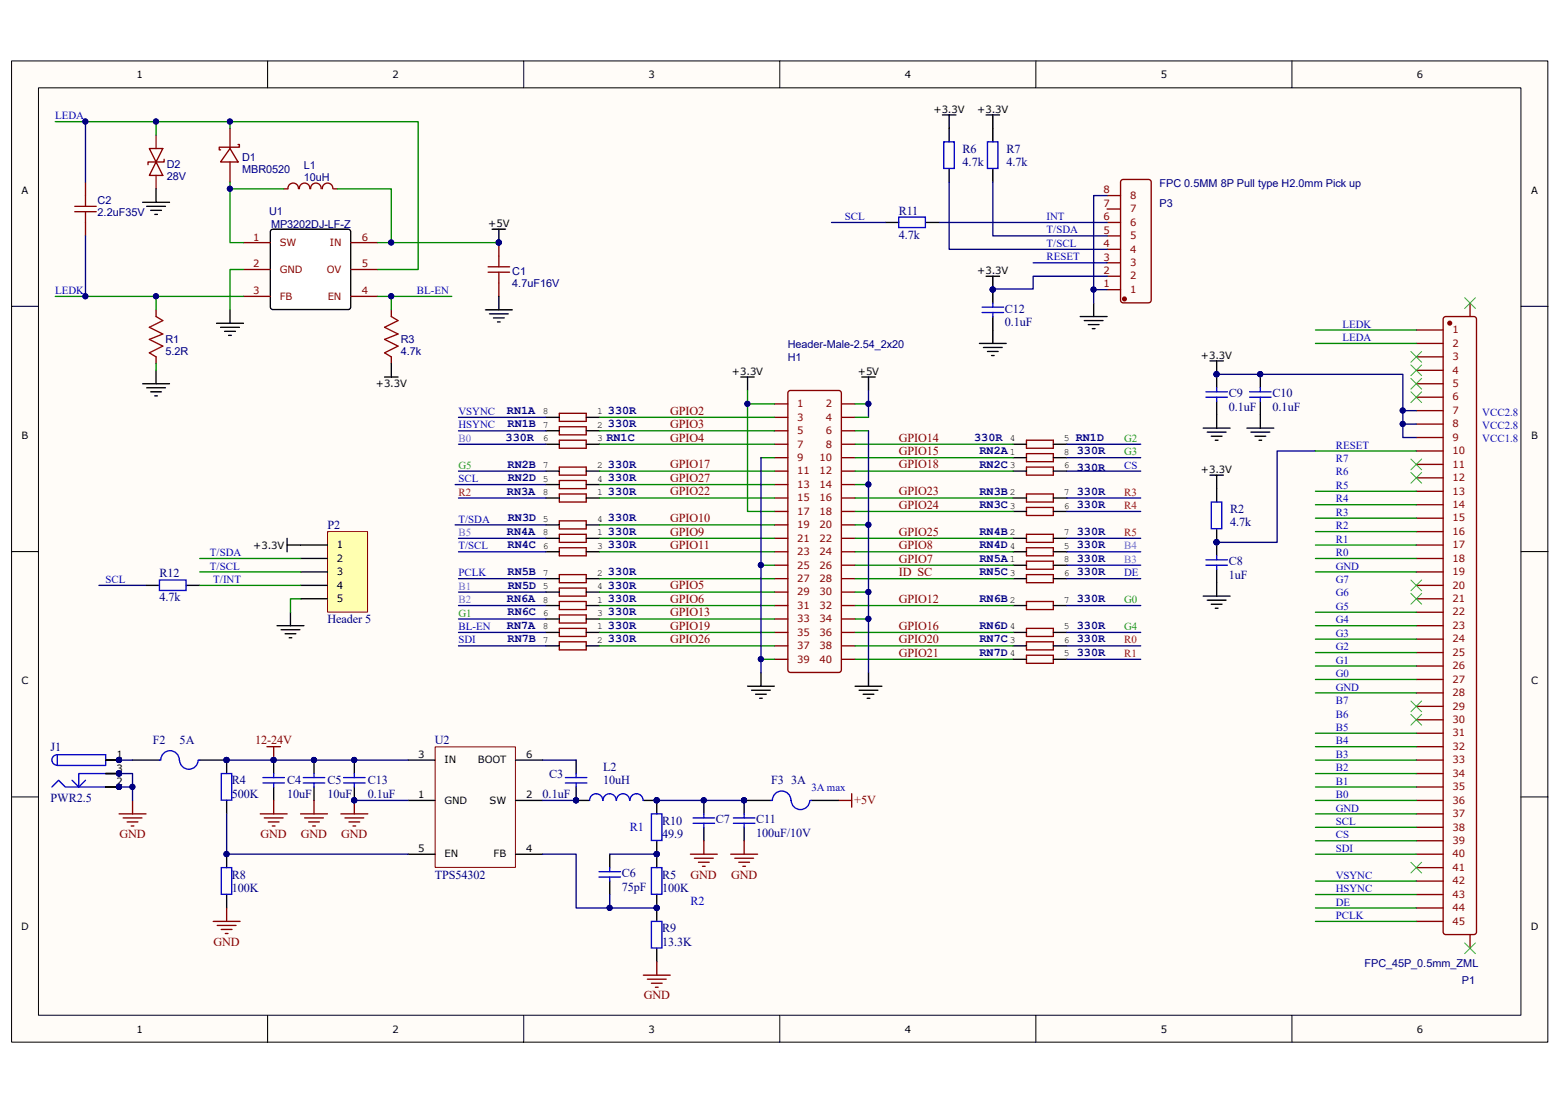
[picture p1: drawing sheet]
<svg xmlns="http://www.w3.org/2000/svg" width="297mm" height="210mm" viewBox="0 0 297 210" stroke-linecap="round" stroke-linejoin="round" font-family="sans-serif">
<defs><g id="words">
<g font-size="2.3" fill="#000080">
<text x="183.3" y="29">R6</text>
<text x="191.6" y="29">R7</text>
<text x="183.3" y="31.6">4.7k</text>
<text x="191.6" y="31.6">4.7k</text>
<text x="171.1" y="40.9">R11</text>
<text x="171.1" y="45.4">4.7k</text>
<text x="191.3" y="59.5">C12</text>
<text x="191.3" y="62.1">0.1uF</text>
<text x="233.9" y="75.6">C9</text>
<text x="242.3" y="75.6">C10</text>
<text x="233.9" y="78.2">0.1uF</text>
<text x="242.3" y="78.2">0.1uF</text>
<text x="62.4" y="100.7">P2</text>
<text x="234.2" y="97.7">R2</text>
<text x="234.2" y="100.2">4.7k</text>
<text x="233.9" y="107.6">C8</text>
<text x="30.4" y="109.9">R12</text>
<text x="233.9" y="110.2">1uF</text>
<text x="30.4" y="114.5">4.7k</text>
<text x="62.4" y="118.6">Header 5</text>
<text x="9.6" y="142.9">J1</text>
<text x="29.1" y="141.6">F2</text>
<text x="34.2" y="141.6">5A</text>
<text x="82.8" y="141.6">U2</text>
<text x="44.2" y="149.4">R4</text>
<text x="54.7" y="149.4">C4</text>
<text x="62.4" y="149.4">C5</text>
<text x="70" y="149.4">C13</text>
<text x="104.6" y="148">C3</text>
<text x="114.8" y="146.8">L2</text>
<text x="114.8" y="149.4">10uH</text>
<text x="146.8" y="149.4">F3</text>
<text x="150.6" y="149.4">3A</text>
<text x="9.6" y="152.7">PWR2.5</text>
<text x="44.2" y="151.9">500K</text>
<text x="54.7" y="151.9">10uF</text>
<text x="62.4" y="151.9">10uF</text>
<text x="70" y="151.9">0.1uF</text>
<text x="103.3" y="151.9">0.1uF</text>
<text x="126.1" y="157">R10</text>
<text x="126.1" y="159.6">49.9</text>
<text x="136.3" y="156.8">C7</text>
<text x="144" y="156.8">C11</text>
<text x="144" y="159.3">100uF/10V</text>
<text x="44.2" y="167.3">R8</text>
<text x="82.8" y="167.3">TPS54302</text>
<text x="118.4" y="167">C6</text>
<text x="126.1" y="167.3">R5</text>
<text x="44.2" y="169.8">100K</text>
<text x="118.4" y="169.5">75pF</text>
<text x="126.1" y="169.8">100K</text>
<text x="126.1" y="177.5">R9</text>
<text x="126.1" y="180">13.3K</text>
</g>
<g font-size="2.3" fill="#800000">
<text x="127.6" y="79">GPIO2</text>
<text x="127.6" y="81.5">GPIO3</text>
<text x="127.6" y="84.1">GPIO4</text>
<text x="127.6" y="89.2">GPIO17</text>
<text x="171.1" y="84.1">GPIO14</text>
<text x="171.1" y="86.7">GPIO15</text>
<text x="171.1" y="89.2">GPIO18</text>
<text x="127.6" y="94.3">GPIO22</text>
<text x="127.6" y="91.7">GPIO27</text>
<text x="171.1" y="94.3">GPIO23</text>
<text x="127.6" y="102">GPIO9</text>
<text x="127.6" y="99.4">GPIO10</text>
<text x="171.1" y="96.9">GPIO24</text>
<text x="171.1" y="102">GPIO25</text>
<text x="127.6" y="104.6">GPIO11</text>
<text x="171.1" y="107.1">GPIO7</text>
<text x="171.1" y="104.6">GPIO8</text>
<text x="127.6" y="112.2">GPIO5</text>
<text x="171.1" y="109.7">ID_SC</text>
<text x="127.6" y="114.8">GPIO6</text>
<text x="127.6" y="117.3">GPIO13</text>
<text x="127.6" y="119.9">GPIO19</text>
<text x="171.1" y="114.8">GPIO12</text>
<text x="171.1" y="119.9">GPIO16</text>
<text x="127.6" y="122.5">GPIO26</text>
<text x="171.1" y="122.5">GPIO20</text>
<text x="171.1" y="125">GPIO21</text>
<text x="48.6" y="141.6">12-24V</text>
<text x="162.6" y="153.2">+5V</text>
<text x="22.7" y="159.6">GND</text>
<text x="49.6" y="159.6">GND</text>
<text x="57.3" y="159.6">GND</text>
<text x="64.9" y="159.6">GND</text>
<text x="131.5" y="167.3">GND</text>
<text x="139.2" y="167.3">GND</text>
<text x="40.6" y="180">GND</text>
<text x="122.6" y="190.3">GND</text>
</g>
<g font-size="2.3" fill="#00f">
<text x="119.9" y="158.3">R1</text>
<text x="131.4" y="172.4">R2</text>
</g>
<g font-size="2.2" fill="#000080">
<text x="96.3" y="83.9">330R</text>
<text x="96.5" y="78.8">RN1A</text>
<text x="96.6" y="81.3">RN1B</text>
<text x="115.4" y="83.9">RN1C</text>
<text x="115.7" y="78.8">330R</text>
<text x="115.7" y="81.3">330R</text>
<text x="185.5" y="83.9">330R</text>
<text x="204.8" y="83.9">RN1D</text>
<text x="96.6" y="89">RN2B</text>
<text x="115.7" y="89">330R</text>
<text x="186.5" y="86.4">RN2A</text>
<text x="186.5" y="89">RN2C</text>
<text x="205" y="86.4">330R</text>
<text x="205" y="89.7">330R</text>
<text x="96.5" y="94.1">RN3A</text>
<text x="96.7" y="91.6">RN2D</text>
<text x="115.7" y="91.6">330R</text>
<text x="115.7" y="94.1">330R</text>
<text x="186.5" y="94.1">RN3B</text>
<text x="205" y="94.1">330R</text>
<text x="96.5" y="101.8">RN4A</text>
<text x="96.7" y="99.3">RN3D</text>
<text x="115.7" y="99.3">330R</text>
<text x="115.7" y="101.8">330R</text>
<text x="186.5" y="96.7">RN3C</text>
<text x="186.5" y="101.8">RN4B</text>
<text x="205" y="96.7">330R</text>
<text x="205" y="101.8">330R</text>
<text x="96.6" y="104.4">RN4C</text>
<text x="115.7" y="104.4">330R</text>
<text x="186.5" y="104.4">RN4D</text>
<text x="186.5" y="106.9">RN5A</text>
<text x="205" y="104.4">330R</text>
<text x="205" y="106.9">330R</text>
<text x="96.6" y="109.5">RN5B</text>
<text x="96.7" y="112.1">RN5D</text>
<text x="115.7" y="109.5">330R</text>
<text x="115.7" y="112.1">330R</text>
<text x="186.5" y="109.5">RN5C</text>
<text x="205" y="109.5">330R</text>
<text x="96.5" y="114.6">RN6A</text>
<text x="96.5" y="119.7">RN7A</text>
<text x="96.6" y="117.2">RN6C</text>
<text x="115.7" y="114.6">330R</text>
<text x="115.7" y="117.2">330R</text>
<text x="115.7" y="119.7">330R</text>
<text x="186.5" y="114.6">RN6B</text>
<text x="186.5" y="119.7">RN6D</text>
<text x="205" y="114.6">330R</text>
<text x="205" y="119.7">330R</text>
<text x="96.6" y="122.3">RN7B</text>
<text x="115.7" y="122.3">330R</text>
<text x="186.5" y="122.3">RN7C</text>
<text x="186.5" y="124.8">RN7D</text>
<text x="205" y="122.3">330R</text>
<text x="205" y="124.8">330R</text>
</g>
<g font-size="2.1" fill="#00f">
<text x="10.5" y="22.7">LEDA</text>
<text x="160.9" y="41.9">SCL</text>
<text x="199.3" y="41.9">INT</text>
<text x="199.3" y="44.4">T/SDA</text>
<text x="199.3" y="47">T/SCL</text>
<text x="199.3" y="49.6">RESET</text>
<text x="10.5" y="56">LEDK</text>
<text x="79.4" y="56">BL-EN</text>
<text x="255.6" y="62.4">LEDK</text>
<text x="255.6" y="64.9">LEDA</text>
<text x="87.3" y="79">VSYNC</text>
<text x="87.3" y="81.6">HSYNC</text>
<text x="282.2" y="79.1">VCC2.8</text>
<text x="282.2" y="81.7">VCC2.8</text>
<text x="214" y="89.2">CS</text>
<text x="254.3" y="85.4">RESET</text>
<text x="254.3" y="88">R7</text>
<text x="282.2" y="84.2">VCC1.8</text>
<text x="87.3" y="91.8">SCL</text>
<text x="254.3" y="95.6">R4</text>
<text x="254.3" y="93.1">R5</text>
<text x="254.3" y="90.5">R6</text>
<text x="87.3" y="99.5">T/SDA</text>
<text x="254.3" y="100.8">R2</text>
<text x="254.3" y="98.2">R3</text>
<text x="40" y="105.9">T/SDA</text>
<text x="87.3" y="104.6">T/SCL</text>
<text x="254.3" y="105.9">R0</text>
<text x="254.3" y="103.3">R1</text>
<text x="20.1" y="111">SCL</text>
<text x="40" y="108.5">T/SCL</text>
<text x="40.6" y="111">T/INT</text>
<text x="87.3" y="109.7">PCLK</text>
<text x="214" y="109.7">DE</text>
<text x="254.3" y="108.5">GND</text>
<text x="254.3" y="113.5">G6</text>
<text x="254.3" y="111">G7</text>
<text x="87.3" y="120">BL-EN</text>
<text x="254.3" y="118.7">G4</text>
<text x="254.3" y="116.1">G5</text>
<text x="87.3" y="122.5">SDI</text>
<text x="254.3" y="123.8">G2</text>
<text x="254.3" y="121.2">G3</text>
<text x="254.3" y="128.9">G0</text>
<text x="254.3" y="126.4">G1</text>
<text x="254.3" y="131.5">GND</text>
<text x="254.3" y="136.6">B6</text>
<text x="254.3" y="134">B7</text>
<text x="254.3" y="141.7">B4</text>
<text x="254.3" y="139.1">B5</text>
<text x="254.3" y="149.4">B1</text>
<text x="254.3" y="146.8">B2</text>
<text x="254.3" y="144.3">B3</text>
<text x="154.5" y="150.7">3A max</text>
<text x="254.3" y="151.9">B0</text>
<text x="254.3" y="154.5">GND</text>
<text x="254.3" y="157.1">SCL</text>
<text x="254.3" y="159.6">CS</text>
<text x="254.3" y="162.2">SDI</text>
<text x="254.3" y="167.3">VSYNC</text>
<text x="254.3" y="169.8">HSYNC</text>
<text x="254.3" y="172.4">DE</text>
<text x="254.3" y="175">PCLK</text>
</g>
<g font-size="2.1" fill="#000080">
<text x="31.7" y="32">D2</text>
<text x="31.7" y="34.2">28V</text>
<text x="46.1" y="30.7">D1</text>
<text x="46.1" y="33">MBR0520</text>
<text x="57.8" y="32.1">L1</text>
<text x="57.8" y="34.4">10uH</text>
<text x="220.8" y="35.6">FPC 0.5MM 8P Pull type H2.0mm Pick up</text>
<text x="18.6" y="38.9">C2</text>
<text x="18.6" y="41.1">2.2uF35V</text>
<text x="51.2" y="40.9">U1</text>
<text x="220.8" y="39.5">P3</text>
<text x="51.6" y="43.5">MP3202DJ-LF-Z</text>
<text x="97.5" y="52.4">C1</text>
<text x="97.5" y="54.7">4.7uF16V</text>
<text x="31.5" y="65.2">R1</text>
<text x="76.3" y="65.3">R3</text>
<text x="31.5" y="67.6">5.2R</text>
<text x="76.3" y="67.5">4.7k</text>
<text x="150" y="68.8">H1</text>
<text x="150" y="66.2">Header-Male-2.54_2x20</text>
<text x="259.8" y="184.1">FPC_45P_0.5mm_ZML</text>
<text x="278.3" y="187.3">P1</text>
</g>
<g font-size="2.1" fill="#4a86e8">
<text x="87.3" y="84.1">B0</text>
<text x="87.3" y="102">B5</text>
<text x="214" y="104.6">B4</text>
<text x="214" y="107.1">B3</text>
<text x="87.3" y="112.3">B1</text>
<text x="87.3" y="114.9">B2</text>
</g>
<g font-size="2.1" fill="#38761d">
<text x="87.3" y="89.2">G5</text>
<text x="214" y="86.7">G3</text>
<text x="214" y="84.1">G2</text>
<text x="87.3" y="117.4">G1</text>
<text x="214" y="120">G4</text>
<text x="214" y="114.9">G0</text>
</g>
<g font-size="2.1" fill="#f00">
<text x="87.3" y="94.4">R2</text>
<text x="214" y="94.4">R3</text>
<text x="214" y="96.9">R4</text>
<text x="214" y="102">R5</text>
<text x="214" y="125.1">R1</text>
<text x="214" y="122.5">R0</text>
</g>
<g font-size="1.9">
<text x="26" y="14.9">1</text>
<text x="74.7" y="14.9">2</text>
<text x="123.5" y="14.9">3</text>
<text x="172.3" y="14.9">4</text>
<text x="221" y="14.9">5</text>
<text x="269.7" y="14.9">6</text>
<text x="177.7" y="21.5">+3.3V</text>
<text x="186.1" y="21.5">+3.3V</text>
<text x="4.1" y="36.9">A</text>
<text x="291.5" y="36.9">A</text>
<text x="93" y="43.2">+5V</text>
<text x="186.1" y="52.2">+3.3V</text>
<text x="139.4" y="71.4">+3.3V</text>
<text x="163.3" y="71.4">+5V</text>
<text x="228.6" y="68.3">+3.3V</text>
<text x="71.5" y="73.7">+3.3V</text>
<text x="4.1" y="83.6">B</text>
<text x="291.5" y="83.6">B</text>
<text x="228.6" y="90.1">+3.3V</text>
<text x="48.2" y="104.5">+3.3V</text>
<text x="64.1" y="104.4">1</text>
<text x="64.1" y="107">2</text>
<text x="64.1" y="109.5">3</text>
<text x="64.1" y="112.1">4</text>
<text x="64.1" y="114.6">5</text>
<text x="4.1" y="130.3">C</text>
<text x="291.5" y="130.3">C</text>
<text x="22.2" y="144.3">1</text>
<text x="22.2" y="149.4">2</text>
<text x="22.2" y="146.9">3</text>
<text x="79.6" y="144.3">3</text>
<text x="84.6" y="145.3">IN</text>
<text x="91" y="145.3">BOOT</text>
<text x="100.2" y="144.3">6</text>
<text x="79.6" y="152">1</text>
<text x="84.6" y="153">GND</text>
<text x="93.2" y="153">SW</text>
<text x="100.2" y="152">2</text>
<text x="79.6" y="162.2">5</text>
<text x="84.6" y="163.2">EN</text>
<text x="94" y="163.2">FB</text>
<text x="100.2" y="162.2">4</text>
<text x="4" y="177">D</text>
<text x="291.4" y="177">D</text>
<text x="26" y="196.6">1</text>
<text x="74.7" y="196.6">2</text>
<text x="123.5" y="196.6">3</text>
<text x="172.3" y="196.6">4</text>
<text x="221" y="196.6">5</text>
<text x="269.7" y="196.6">6</text>
</g>
<g font-size="1.9" fill="#800">
<text x="210.1" y="42">6</text>
<text x="210.1" y="39.4">7</text>
<text x="210.1" y="36.8">8</text>
<text x="215.1" y="40.4">7</text>
<text x="215.1" y="37.8">8</text>
<text x="48.2" y="45.8">1</text>
<text x="53.3" y="46.8">SW</text>
<text x="62.8" y="46.8">IN</text>
<text x="68.9" y="45.8">6</text>
<text x="210.1" y="47.1">4</text>
<text x="210.1" y="44.5">5</text>
<text x="215.1" y="45.6">5</text>
<text x="215.1" y="43">6</text>
<text x="48.2" y="50.9">2</text>
<text x="53.3" y="51.9">GND</text>
<text x="62.2" y="51.9">OV</text>
<text x="68.9" y="50.9">5</text>
<text x="210.1" y="52.2">2</text>
<text x="210.1" y="49.6">3</text>
<text x="215.1" y="53.2">2</text>
<text x="215.1" y="50.7">3</text>
<text x="215.1" y="48.1">4</text>
<text x="48.2" y="56">3</text>
<text x="53.3" y="57.1">FB</text>
<text x="62.4" y="57.1">EN</text>
<text x="68.9" y="56">4</text>
<text x="210.1" y="54.7">1</text>
<text x="215.1" y="55.8">1</text>
<text x="276.6" y="63.5">1</text>
<text x="276.6" y="66">2</text>
<text x="276.6" y="68.6">3</text>
<text x="276.6" y="71.1">4</text>
<text x="151.8" y="77.5">1</text>
<text x="157.2" y="77.5">2</text>
<text x="276.6" y="73.7">5</text>
<text x="276.6" y="76.2">6</text>
<text x="151.8" y="80.1">3</text>
<text x="151.8" y="82.6">5</text>
<text x="157.2" y="80.1">4</text>
<text x="157.2" y="82.6">6</text>
<text x="276.6" y="78.8">7</text>
<text x="276.6" y="81.4">8</text>
<text x="276.6" y="83.9">9</text>
<text x="151.8" y="85.2">7</text>
<text x="151.8" y="87.8">9</text>
<text x="156" y="87.8">10</text>
<text x="157.2" y="85.2">8</text>
<text x="276.6" y="86.5">10</text>
<text x="276.6" y="89">11</text>
<text x="151.8" y="90.3">11</text>
<text x="151.8" y="92.9">13</text>
<text x="151.8" y="95.5">15</text>
<text x="156" y="90.3">12</text>
<text x="156" y="92.9">14</text>
<text x="156" y="95.5">16</text>
<text x="276.6" y="91.6">12</text>
<text x="276.6" y="94.1">13</text>
<text x="151.8" y="98">17</text>
<text x="151.8" y="100.5">19</text>
<text x="156" y="98">18</text>
<text x="156" y="100.5">20</text>
<text x="276.6" y="96.7">14</text>
<text x="276.6" y="99.3">15</text>
<text x="276.6" y="101.9">16</text>
<text x="151.8" y="103.1">21</text>
<text x="151.8" y="105.7">23</text>
<text x="156" y="103.1">22</text>
<text x="156" y="105.7">24</text>
<text x="276.6" y="104.4">17</text>
<text x="276.6" y="107">18</text>
<text x="151.8" y="108.2">25</text>
<text x="151.8" y="110.8">27</text>
<text x="151.8" y="113.4">29</text>
<text x="156" y="108.2">26</text>
<text x="156" y="110.8">28</text>
<text x="156" y="113.4">30</text>
<text x="276.6" y="109.5">19</text>
<text x="276.6" y="112.1">20</text>
<text x="151.8" y="115.9">31</text>
<text x="151.8" y="118.5">33</text>
<text x="156" y="115.9">32</text>
<text x="156" y="118.5">34</text>
<text x="276.6" y="114.6">21</text>
<text x="276.6" y="117.2">22</text>
<text x="276.6" y="119.8">23</text>
<text x="151.8" y="121">35</text>
<text x="151.8" y="123.6">37</text>
<text x="156" y="121">36</text>
<text x="156" y="123.6">38</text>
<text x="276.6" y="122.3">24</text>
<text x="276.6" y="124.9">25</text>
<text x="151.8" y="126.2">39</text>
<text x="156" y="126.2">40</text>
<text x="276.6" y="127.4">26</text>
<text x="276.6" y="130">27</text>
<text x="276.6" y="132.5">28</text>
<text x="276.6" y="135.1">29</text>
<text x="276.6" y="137.7">30</text>
<text x="276.6" y="140.2">31</text>
<text x="276.6" y="142.8">32</text>
<text x="276.6" y="145.3">33</text>
<text x="276.6" y="147.9">34</text>
<text x="276.6" y="150.5">35</text>
<text x="276.6" y="153">36</text>
<text x="276.6" y="155.6">37</text>
<text x="276.6" y="158.2">38</text>
<text x="276.6" y="160.7">39</text>
<text x="276.6" y="163.2">40</text>
<text x="276.6" y="165.8">41</text>
<text x="276.6" y="168.4">42</text>
<text x="276.6" y="170.9">43</text>
<text x="276.6" y="173.5">44</text>
<text x="276.6" y="176.1">45</text>
</g>
<g font-size="1.8">
<text x="103.4" y="78.9">8</text>
<text x="103.4" y="81.5">7</text>
<text x="113.7" y="78.9">1</text>
<text x="113.7" y="81.5">2</text>
<text x="103.4" y="84">6</text>
<text x="103.4" y="89.2">7</text>
<text x="113.7" y="84">3</text>
<text x="113.7" y="89.2">2</text>
<text x="192.3" y="84">4</text>
<text x="192.3" y="86.6">1</text>
<text x="192.3" y="89.2">3</text>
<text x="202.6" y="84">5</text>
<text x="202.6" y="86.6">8</text>
<text x="202.6" y="89.2">6</text>
<text x="103.4" y="91.7">5</text>
<text x="103.4" y="94.3">8</text>
<text x="113.7" y="91.7">4</text>
<text x="113.7" y="94.3">1</text>
<text x="192.3" y="94.3">2</text>
<text x="202.6" y="94.3">7</text>
<text x="103.4" y="99.4">5</text>
<text x="103.4" y="101.9">8</text>
<text x="113.7" y="99.4">4</text>
<text x="113.7" y="101.9">1</text>
<text x="192.3" y="96.8">3</text>
<text x="192.3" y="101.9">2</text>
<text x="202.6" y="96.8">6</text>
<text x="202.6" y="101.9">7</text>
<text x="103.4" y="104.5">6</text>
<text x="113.7" y="104.5">3</text>
<text x="192.3" y="104.5">4</text>
<text x="192.3" y="107.1">1</text>
<text x="202.6" y="104.5">5</text>
<text x="202.6" y="107.1">8</text>
<text x="103.4" y="109.6">7</text>
<text x="103.4" y="112.2">5</text>
<text x="113.7" y="109.6">2</text>
<text x="113.7" y="112.2">4</text>
<text x="192.3" y="109.6">3</text>
<text x="202.6" y="109.6">6</text>
<text x="103.4" y="114.8">8</text>
<text x="103.4" y="117.3">6</text>
<text x="103.4" y="119.8">8</text>
<text x="113.7" y="114.8">1</text>
<text x="113.7" y="117.3">3</text>
<text x="113.7" y="119.8">1</text>
<text x="192.3" y="114.8">2</text>
<text x="192.3" y="119.8">4</text>
<text x="202.6" y="114.8">7</text>
<text x="202.6" y="119.8">5</text>
<text x="103.4" y="122.4">7</text>
<text x="113.7" y="122.4">2</text>
<text x="192.3" y="122.4">3</text>
<text x="192.3" y="125">4</text>
<text x="202.6" y="122.4">6</text>
<text x="202.6" y="125">5</text>
</g>
</g></defs>
<path d="M2.2 11.6h292.5v186.8h-292.5z" fill-rule="evenodd" fill="#fffcf8"/>
<path d="M2.2 11.6h292.5v186.8h-292.5z" fill="none" stroke="#000" stroke-width=".19"/>
<path d="M7.3 16.7h282.3v176.6h-282.3z" fill-rule="evenodd" fill="#fffcf8"/>
<g fill="none" stroke="#000" stroke-width=".19">
<path d="M7.3 16.7h282.3v176.6h-282.3zM51 11.6v5.1M99.7 11.6v5.1M148.5 11.6v5.1M197.2 11.6v5.1M246 11.6v5.1M2.2 58.3h5.1M289.6 58.3h5.1M2.2 105h5.1M289.6 105h5.1M2.2 151.7h5.1M289.6 151.7h5.1"/>
<path d="M51 193.3v5.2M99.7 193.3v5.2M148.5 193.3v5.2M197.2 193.3v5.2M246 193.3v5.2"/>
</g>
<path d="M274.8 60.5l.5-.2h5.3h.2l.3 .5v116.6l-.3 .5h-.2h-5.3h-.3l-.2-.5z" fill="none" stroke="#800" stroke-width=".26"/>
<circle cx="276" cy="61.5" r=".36" fill="#800"/>
<g fill="none" stroke="#800" stroke-width=".26">
<path d="M279.9 57.7v2.6M269.6 62.8h5.2M269.6 65.4h5.2M269.6 67.9h5.2M269.6 70.5h5.2M269.6 73.1h5.2M269.6 75.6h5.2M269.6 78.2h5.2M269.6 80.7h5.2M269.6 83.3h5.2M269.6 85.9h5.2M269.6 88.4h5.2"/>
<path d="M269.6 91h5.2M269.6 93.5h5.2M269.6 96.1h5.2M269.6 98.7h5.2M269.6 101.2h5.2M269.6 103.8h5.2M269.6 106.3h5.2M269.6 108.9h5.2M269.6 111.5h5.2M269.6 114h5.2M269.6 116.6h5.2M269.6 119.1h5.2"/>
<path d="M269.6 121.7h5.2M269.6 124.2h5.2M269.6 126.8h5.2M269.6 129.4h5.2M269.6 131.9h5.2M269.6 134.5h5.2M269.6 137h5.2M269.6 139.6h5.2M269.6 142.2h5.2M269.6 144.7h5.2M269.6 147.3h5.2M269.6 149.8h5.2"/>
<path d="M269.6 152.4h5.2M269.6 155h5.2M269.6 157.5h5.2M269.6 160.1h5.2M269.6 162.6h5.2M269.6 165.2h5.2M269.6 167.7h5.2M269.6 170.3h5.2M269.6 172.9h5.2M269.6 175.4h5.2M279.9 178v2.5"/>
<circle cx="276" cy="61.5" r=".36"/>
</g>
<path d="M268.6 66.9l2.1 2.1M268.6 69.5l2.1 2M268.6 72l2.1 2.1M268.6 74.6l2.1 2M270.7 66.9l-2.1 2.1M270.7 69.5l-2.1 2M270.7 72l-2.1 2.1M270.7 74.6l-2.1 2M268.6 164.2l2.1 2M270.7 164.2l-2.1 2" fill="none" stroke="#3c3" stroke-width=".19"/>
<path d="M51.7 43.7l14.6-.1 .4 .3 .1 14.5-.3 .5h-14.5l-.5-.2v-14.6z" fill-rule="evenodd" fill="#fff"/>
<path d="M51.7 43.7l14.6-.1 .4 .3 .1 14.5-.3 .5h-14.5l-.5-.2v-14.6z" fill="none" stroke="#000" stroke-width=".26"/>
<path d="M46.3 46.2h5.2M46.3 51.3h5.2M46.3 56.4h5.2M66.8 46.2h5.1M66.8 51.3h5.1M66.8 56.4h5.1M95 46.2v2.6M95 53.9v2.5" fill="none" stroke="#800" stroke-width=".26"/>
<path d="M92.9 51.8h4.1M92.9 50.8h4.1M95 48.8v2" fill="none" stroke="#a00000" stroke-width=".26"/>
<circle cx="94.9" cy="46.2" r=".49" fill="#000080"/>
<circle cx="94.9" cy="46.2" r=".49" fill="none" stroke="#000080" stroke-width=".19"/>
<path d="M95 51.8v2.1" fill="none" stroke="#a00000" stroke-width=".26"/>
<circle cx="94.9" cy="46.2" r=".49" fill="#000080"/>
<circle cx="94.9" cy="46.2" r=".49" fill="none" stroke="#000080" stroke-width=".19"/>
<g fill="none" stroke="#000" stroke-width=".26">
<path d="M27.2 38.5h5.1M27.9 39.3h3.6M29.7 36v2.5M28.7 40.1h2M29.5 40.8h.5M43.8 59v2.5M92.4 59h5.1M93.2 59.8h3.6M93.7 43.6h2.6M95 43.6v2.6M95 56.4v2.6M27.2 73.1h5.1"/>
<path d="M27.9 73.8h3.6M28.7 74.6h2M29.5 75.4h.5M29.7 70.5v2.6M41.2 61.5h5.1M42 62.3h3.6M42.8 63.1h2M43.5 63.8h.5M93.9 60.5h2.1M94.7 61.3h.5"/>
</g>
<g fill="none" stroke="#800" stroke-width=".26">
<path d="M16.3 34.7v2.5M28.4 28.3h2.6l-1.3 2.5zM29.7 30.8l1.3 2.6h-2.6zM31.2 30.3v.5h-3v.6M43.8 28.3l1.5 2.5h-3.3zM43.8 24.4v3.9M43.8 30.8v3.9M45.3 27.5h.3v.5h-3.9v.5h.3M54 36h.8M56.8 35.9a1 1 0 0 0-1-1 1 1 0 0 0-1 1M59 35.9a1 1 0 0 0-1-1 1 1 0 0 0-1 1M61.1 35.9a1 1 0 0 0-1-1 1 1 0 0 0-1 1"/>
<path d="M63.4 35.9a1 1 0 0 0-1-1 1 1 0 0 0-1 1M63.5 36h.8M16.3 42.4v2.5M29.7 59v1.3M74.5 59v1.3M29.7 67.9v1.3M74.5 67.9v1.3"/>
</g>
<path d="M14.2 39.3h4.1M16.3 37.2v2.1M14.2 40.3h4.1M16.3 40.3v2.1M29.7 60.3l1.3 .7-2.6 1.3 2.6 1.3-2.6 1 2.6 1.3-2.6 1.3 1.3 .7M74.5 60.3l1.3 .7-2.6 1.3 2.6 1.3-2.6 1 2.6 1.3-2.6 1.3 1.3 .7" fill="none" stroke="#a00000" stroke-width=".26"/>
<path d="M29.7 25.7v2.6M29.7 33.4v2.6" fill="none" stroke="#8d2323" stroke-width=".26"/>
<circle cx="94.9" cy="46.2" r=".49" fill="#000080"/>
<circle cx="94.9" cy="46.2" r=".49" fill="none" stroke="#000080" stroke-width=".19"/>
<g fill="none" stroke="#800" stroke-width=".26">
<path d="M147.4 76.9h2.6M147.4 79.5h2.6M150.2 74.4l9.5-.1 .2 .1 .3 .5v52.6l-.3 .5h-.2h-9.2h-.3l-.2-.5v-52.6zM160.2 76.9h2.6M160.2 79.5h2.6M147.4 82h2.6M147.4 84.6h2.6M147.4 87.1h2.6M147.4 89.7h2.6M147.4 92.3h2.6M147.4 94.8h2.6M147.4 97.4h2.6"/>
<path d="M147.4 99.9h2.6M160.2 82h2.6M160.2 84.6h2.6M160.2 87.1h2.6M160.2 89.7h2.6M160.2 92.3h2.6M160.2 94.8h2.6M160.2 97.4h2.6M160.2 99.9h2.6M147.4 102.5h2.6M147.4 105.1h2.6M147.4 107.6h2.6"/>
<path d="M147.4 110.2h2.6M147.4 112.7h2.6M147.4 115.3h2.6M147.4 117.8h2.6M160.2 102.5h2.6M160.2 105.1h2.6M160.2 107.6h2.6M160.2 110.2h2.6M160.2 112.7h2.6M160.2 115.3h2.6M160.2 117.8h2.6M147.4 120.4h2.6"/>
<path d="M147.4 123h2.6M147.4 125.5h2.6M160.2 120.4h2.6M160.2 123h2.6M160.2 125.5h2.6"/>
</g>
<path d="M230.4 68.7h2.5M231.6 68.7v2.6M54.7 102.5v2.6M54.7 103.8h2.5" fill="none" stroke="#000" stroke-width=".26"/>
<circle cx="231.6" cy="71.2" r=".49" fill="#000080"/>
<circle cx="231.6" cy="71.2" r=".49" fill="none" stroke="#000080" stroke-width=".19"/>
<path d="M187.7 52.6h2.6M189 52.6v2.5" fill="none" stroke="#000" stroke-width=".26"/>
<circle cx="189" cy="55.1" r=".49" fill="#000080"/>
<circle cx="189" cy="55.1" r=".49" fill="none" stroke="#000080" stroke-width=".19"/>
<path d="M278.8 56.7l2.1 2M280.9 56.7l-2.1 2M278.8 179.5l2.1 2.1M280.9 179.5l-2.1 2.1" fill="none" stroke="#3c3" stroke-width=".19"/>
<path d="M213.4 34.4l.4-.2h4.9h.2l.3 .5v22.4l-.3 .5-.2 .1h-4.9l-.2-.1-.3-.5z" fill="none" stroke="#800" stroke-width=".26"/>
<circle cx="214.1" cy="56.9" r=".36" fill="#800"/>
<g fill="none" stroke="#800" stroke-width=".26">
<path d="M210.8 39.8h2.5M210.8 37.2h2.5M210.8 55.1h2.5M210.8 52.6h2.5M210.8 50h2.5M210.8 47.5h2.5M210.8 44.9h2.5M210.8 42.4h2.5"/>
<circle cx="214.1" cy="56.9" r=".36"/>
</g>
<g fill="none" stroke="#800000" stroke-width=".26">
<path d="M106.5 78.7h5.1v1.5h-5.1zM106.5 81.3h5.1v1.5h-5.1zM106.5 83.8h5.1v1.5h-5.1zM106.5 88.9h5.1v1.6h-5.1zM106.5 91.5h5.1v1.5h-5.1zM106.5 94h5.1v1.6h-5.1zM106.5 99.2h5.1v1.5h-5.1zM195.4 83.8h5.1v1.5h-5.1zM195.4 86.4h5.1v1.5h-5.1zM195.4 88.9h5.1v1.6h-5.1zM195.4 94h5.1v1.6h-5.1zM195.4 96.6h5.1v1.5h-5.1z"/>
<path d="M106.5 101.7h5.1v1.6h-5.1zM106.5 104.3h5.1v1.5h-5.1zM106.5 109.4h5.1v1.5h-5.1zM106.5 112h5.1v1.5h-5.1zM106.5 114.5h5.1v1.6h-5.1zM106.5 117.1h5.1v1.5h-5.1zM106.5 119.6h5.1v1.6h-5.1zM195.4 101.7h5.1v1.6h-5.1zM195.4 104.3h5.1v1.5h-5.1zM195.4 106.8h5.1v1.6h-5.1zM195.4 109.4h5.1v1.5h-5.1zM195.4 114.5h5.1v1.6h-5.1z"/>
<path d="M195.4 119.6h5.1v1.6h-5.1zM106.5 122.2h5.1v1.5h-5.1zM195.4 122.2h5.1v1.5h-5.1zM195.4 124.8h5.1v1.5h-5.1zM50.8 142.2h2.6M52.1 142.2v2.5"/>
</g>
<g fill="none" stroke="#000" stroke-width=".26">
<path d="M103.9 79.5h2.6M111.6 79.5h2.6M141 71.8h2.6M142.3 71.8v2.5M164.1 71.8h2.5M165.3 71.8v2.5M103.9 82h2.6M103.9 84.6h2.6M103.9 89.7h2.6M103.9 92.3h2.6M103.9 94.8h2.6M103.9 99.9h2.6"/>
<path d="M111.6 82h2.6M111.6 84.6h2.6M111.6 89.7h2.6M111.6 92.3h2.6M111.6 94.8h2.6M111.6 99.9h2.6M192.9 84.6h2.5M192.9 87.1h2.5M192.9 89.7h2.5M192.9 94.8h2.5M192.9 97.4h2.5M200.5 84.6h2.6"/>
<path d="M200.5 87.1h2.6M200.5 89.7h2.6M200.5 94.8h2.6M200.5 97.4h2.6M103.9 102.5h2.6M103.9 105.1h2.6M103.9 110.2h2.6M103.9 112.7h2.6M103.9 115.3h2.6M103.9 117.8h2.6M111.6 102.5h2.6M111.6 105.1h2.6"/>
<path d="M111.6 110.2h2.6M111.6 112.7h2.6M111.6 115.3h2.6M111.6 117.8h2.6M192.9 102.5h2.5M192.9 105.1h2.5M192.9 107.6h2.5M192.9 110.2h2.5M192.9 115.3h2.5M200.5 102.5h2.6M200.5 105.1h2.6M200.5 107.6h2.6"/>
<path d="M200.5 110.2h2.6M200.5 115.3h2.6M103.9 120.4h2.6M103.9 123h2.6M111.6 120.4h2.6M111.6 123h2.6M142.3 130.6h5.1M143.1 131.4h3.6M143.9 132.2h2M144.6 132.9h.5M144.9 128.1v2.5M162.8 130.6h5.1"/>
<path d="M163.6 131.4h3.5M164.3 132.2h2.1M165.1 132.9h.5M165.3 128.1v2.5M192.9 120.4h2.5M192.9 123h2.5M192.9 125.5h2.5M200.5 120.4h2.6M200.5 123h2.6M200.5 125.5h2.6"/>
</g>
<circle cx="52.1" cy="144.7" r=".49" fill="#000080"/>
<circle cx="52.1" cy="144.7" r=".49" fill="none" stroke="#000080" stroke-width=".19"/>
<path d="M22.7 155h5.1M23.4 155.7h3.6M24.2 156.5h2.1M25 157.3h.5M25.2 152.4v2.6" fill="none" stroke="#800000" stroke-width=".26"/>
<path d="M20.1 144.7h2.6" fill="none" stroke="#000" stroke-width=".26"/>
<circle cx="22.6" cy="144.7" r=".49" fill="#000080"/>
<circle cx="22.6" cy="144.7" r=".49" fill="none" stroke="#000080" stroke-width=".19"/>
<path d="M20.1 149.8h2.6" fill="none" stroke="#000" stroke-width=".26"/>
<circle cx="22.6" cy="149.8" r=".49" fill="#000080"/>
<circle cx="22.6" cy="149.8" r=".49" fill="none" stroke="#000080" stroke-width=".19"/>
<path d="M20.1 147.3h2.6" fill="none" stroke="#000" stroke-width=".26"/>
<circle cx="22.6" cy="147.3" r=".49" fill="#000080"/>
<circle cx="22.6" cy="147.3" r=".49" fill="none" stroke="#000080" stroke-width=".19"/>
<path d="M9.9 149.8l1.3-1.2 1.2 1.2h7.7M10.9 143.7h9.2v2h-9.2zM10.9 143.7a1 1 0 0 0-1 1 1 1 0 0 0 1 1M16.3 148.6l-1.3 1.2M20.1 147.3h-5.1v2.5l-1.3-1.2" fill="none" stroke="#00f" stroke-width=".26"/>
<path d="M20.1 144.7h2.6" fill="none" stroke="#000" stroke-width=".26"/>
<circle cx="22.6" cy="144.7" r=".49" fill="#000080"/>
<circle cx="22.6" cy="144.7" r=".49" fill="none" stroke="#000080" stroke-width=".19"/>
<path d="M20.1 149.8h2.6" fill="none" stroke="#000" stroke-width=".26"/>
<circle cx="22.6" cy="149.8" r=".49" fill="#000080"/>
<circle cx="22.6" cy="149.8" r=".49" fill="none" stroke="#000080" stroke-width=".19"/>
<path d="M20.1 147.3h2.6" fill="none" stroke="#000" stroke-width=".26"/>
<circle cx="22.6" cy="147.3" r=".49" fill="#000080"/>
<circle cx="22.6" cy="147.3" r=".49" fill="none" stroke="#000080" stroke-width=".19"/>
<path d="M20.1 144.7h2.6" fill="none" stroke="#000" stroke-width=".26"/>
<circle cx="22.6" cy="144.7" r=".49" fill="#000080"/>
<circle cx="22.6" cy="144.7" r=".49" fill="none" stroke="#000080" stroke-width=".19"/>
<path d="M20.1 149.8h2.6" fill="none" stroke="#000" stroke-width=".26"/>
<circle cx="22.6" cy="149.8" r=".49" fill="#000080"/>
<circle cx="22.6" cy="149.8" r=".49" fill="none" stroke="#000080" stroke-width=".19"/>
<path d="M20.1 147.3h2.6" fill="none" stroke="#000" stroke-width=".26"/>
<circle cx="22.6" cy="147.3" r=".49" fill="#000080"/>
<circle cx="22.6" cy="147.3" r=".49" fill="none" stroke="#000080" stroke-width=".19"/>
<circle cx="22.6" cy="144.7" r=".49" fill="#000080"/>
<circle cx="22.6" cy="144.7" r=".49" fill="none" stroke="#000080" stroke-width=".19"/>
<circle cx="22.6" cy="149.8" r=".49" fill="#000080"/>
<circle cx="22.6" cy="149.8" r=".49" fill="none" stroke="#000080" stroke-width=".19"/>
<circle cx="22.6" cy="147.3" r=".49" fill="#000080"/>
<circle cx="22.6" cy="147.3" r=".49" fill="none" stroke="#000080" stroke-width=".19"/>
<circle cx="22.6" cy="144.7" r=".49" fill="#000080"/>
<circle cx="22.6" cy="144.7" r=".49" fill="none" stroke="#000080" stroke-width=".19"/>
<circle cx="22.6" cy="149.8" r=".49" fill="#000080"/>
<circle cx="22.6" cy="149.8" r=".49" fill="none" stroke="#000080" stroke-width=".19"/>
<circle cx="22.6" cy="147.3" r=".49" fill="#000080"/>
<circle cx="22.6" cy="147.3" r=".49" fill="none" stroke="#000080" stroke-width=".19"/>
<circle cx="22.6" cy="144.7" r=".49" fill="#000080"/>
<circle cx="22.6" cy="144.7" r=".49" fill="none" stroke="#000080" stroke-width=".19"/>
<circle cx="22.6" cy="149.8" r=".49" fill="#000080"/>
<circle cx="22.6" cy="149.8" r=".49" fill="none" stroke="#000080" stroke-width=".19"/>
<circle cx="22.6" cy="147.3" r=".49" fill="#000080"/>
<circle cx="22.6" cy="147.3" r=".49" fill="none" stroke="#000080" stroke-width=".19"/>
<path d="M62.4 101.2h7.6v15.3h-7.6z" fill-rule="evenodd" fill="#ffffb0"/>
<path d="M62.4 101.2h7.6v15.3h-7.6z" fill="none" stroke="#800000" stroke-width=".19"/>
<path d="M52.7 119.1h5.2M53.5 119.9h3.6M55.3 116.6v2.5M57.2 103.8h5.1M57.2 106.3h5.1M57.2 108.9h5.1M57.2 111.5h5.1M57.2 114h5.1M231.6 100.7v2.6M54.3 120.7h2M55 121.4h.6" fill="none" stroke="#000" stroke-width=".26"/>
<path d="M268.6 90l2.1 2M268.6 87.4l2.1 2M270.7 90l-2.1 2M270.7 87.4l-2.1 2M268.6 110.4l2.1 2.1M268.6 113l2.1 2M270.7 110.4l-2.1 2.1M270.7 113l-2.1 2M268.6 133.5l2.1 2M268.6 136l2.1 2.1M270.7 133.5l-2.1 2M270.7 136l-2.1 2.1" fill="none" stroke="#3c3" stroke-width=".19"/>
<circle cx="231.6" cy="103.2" r=".49" fill="#000080"/>
<circle cx="231.6" cy="103.2" r=".49" fill="none" stroke="#000080" stroke-width=".19"/>
<path d="M231.6 93v2.6" fill="none" stroke="#000" stroke-width=".26"/>
<path d="M230.6 95.6h2v5.1h-2z" fill="none" stroke="#00f" stroke-width=".26"/>
<circle cx="231.6" cy="103.2" r=".49" fill="#000080"/>
<circle cx="231.6" cy="103.2" r=".49" fill="none" stroke="#000080" stroke-width=".19"/>
<path d="M231.6 103.3v2.5" fill="none" stroke="#000" stroke-width=".26"/>
<circle cx="231.6" cy="103.2" r=".49" fill="#000080"/>
<circle cx="231.6" cy="103.2" r=".49" fill="none" stroke="#000080" stroke-width=".19"/>
<path d="M231.6 108.4v2.5" fill="none" stroke="#000" stroke-width=".26"/>
<path d="M229.6 107.6h4.1M229.6 106.6h4.1M231.6 105.8v.8M231.6 107.6v.8" fill="none" stroke="#00f" stroke-width=".26"/>
<circle cx="231.6" cy="103.2" r=".49" fill="#000080"/>
<circle cx="231.6" cy="103.2" r=".49" fill="none" stroke="#000080" stroke-width=".19"/>
<path d="M240 71.3v2.5M230.4 90.5h2.5M231.6 90.5v2.5M229.1 113.5h5.1M229.8 114.3h3.6M230.6 115h2.1M231.4 115.8h.5M231.6 110.9v2.6" fill="none" stroke="#000" stroke-width=".26"/>
<circle cx="239.9" cy="71.2" r=".49" fill="#000080"/>
<circle cx="239.9" cy="71.2" r=".49" fill="none" stroke="#000080" stroke-width=".19"/>
<path d="M240 76.4v2.5" fill="none" stroke="#000" stroke-width=".26"/>
<path d="M237.9 75.6h4.1M237.9 74.6h4.1M240 73.8v.8M240 75.6v.8" fill="none" stroke="#00f" stroke-width=".26"/>
<circle cx="239.9" cy="71.2" r=".49" fill="#000080"/>
<circle cx="239.9" cy="71.2" r=".49" fill="none" stroke="#000080" stroke-width=".19"/>
<path d="M231.6 71.3v2.5M240 78.9v2.6M237.4 81.5h5.1M238.2 82.3h3.5M238.9 83h2.1M239.7 83.8h.5" fill="none" stroke="#000" stroke-width=".26"/>
<circle cx="231.6" cy="71.2" r=".49" fill="#000080"/>
<circle cx="231.6" cy="71.2" r=".49" fill="none" stroke="#000080" stroke-width=".19"/>
<path d="M231.6 76.4v2.5" fill="none" stroke="#000" stroke-width=".26"/>
<path d="M229.6 75.6h4.1M229.6 74.6h4.1M231.6 73.8v.8M231.6 75.6v.8" fill="none" stroke="#00f" stroke-width=".26"/>
<circle cx="231.6" cy="71.2" r=".49" fill="#000080"/>
<circle cx="231.6" cy="71.2" r=".49" fill="none" stroke="#000080" stroke-width=".19"/>
<path d="M179.4 21.9h2.6M180.7 21.9v5.1M180.7 32.1v2.6M187.7 21.9h2.6M189 21.9v5.1M189 32.1v2.6M189 55.1v2.6M231.6 78.9v2.6M229.1 81.5h5.1M229.8 82.3h3.6M230.6 83h2.1M231.4 83.8h.5" fill="none" stroke="#000" stroke-width=".26"/>
<path d="M179.7 27h2v5.1h-2zM188 27h2v5.1h-2z" fill="none" stroke="#00f" stroke-width=".26"/>
<circle cx="189" cy="55.1" r=".49" fill="#000080"/>
<circle cx="189" cy="55.1" r=".49" fill="none" stroke="#000080" stroke-width=".19"/>
<path d="M189 60.3v2.5" fill="none" stroke="#000" stroke-width=".26"/>
<path d="M187 59.5h4.1M187 58.5h4.1M189 57.7v.8M189 59.5v.8" fill="none" stroke="#00f" stroke-width=".26"/>
<circle cx="189" cy="55.1" r=".49" fill="#000080"/>
<circle cx="189" cy="55.1" r=".49" fill="none" stroke="#000080" stroke-width=".19"/>
<g fill="none" stroke="#000" stroke-width=".26">
<path d="M168.5 42.4h2.6M176.2 42.4h2.6M208.2 57.7v2.6M73.2 71.8h2.6M74.5 69.2v2.6M186.5 65.4h5.1M187.2 66.2h3.6M188 66.9h2M188.8 67.7h.5M189 62.8v2.6M205.7 60.3h5.1M206.4 61h3.6"/>
<path d="M207.2 61.8h2M208 62.6h.5M27.8 111.5h2.6M35.5 111.5h2.5M109.7 144.7v2.6M109.7 149.8v2.6"/>
</g>
<path d="M171.1 41.3h5.1v2h-5.1zM30.4 110.4h5v2h-5z" fill="none" stroke="#00f" stroke-width=".26"/>
<path d="M159.6 152.4h2.5M162.1 151.1v2.6" fill="none" stroke="#800000" stroke-width=".26"/>
<circle cx="109.7" cy="152.4" r=".49" fill="#000080"/>
<circle cx="109.7" cy="152.4" r=".49" fill="none" stroke="#000080" stroke-width=".19"/>
<path d="M107.6 149.1h4.1M107.6 148h4.1M109.7 147.3v.7M109.7 149.1v.7" fill="none" stroke="#00f" stroke-width=".26"/>
<circle cx="109.7" cy="152.4" r=".49" fill="#000080"/>
<circle cx="109.7" cy="152.4" r=".49" fill="none" stroke="#000080" stroke-width=".19"/>
<path d="M109.7 152.4h2.5" fill="none" stroke="#000" stroke-width=".26"/>
<circle cx="109.7" cy="152.4" r=".49" fill="#000080"/>
<circle cx="109.7" cy="152.4" r=".49" fill="none" stroke="#000080" stroke-width=".19"/>
<path d="M122.5 152.4h2.5" fill="none" stroke="#000" stroke-width=".26"/>
<circle cx="125" cy="152.4" r=".49" fill="#000080"/>
<circle cx="125" cy="152.4" r=".49" fill="none" stroke="#000080" stroke-width=".19"/>
<path d="M114.8 152.4a1.25 1.25 0 0 0-1.3-1.3 1.25 1.25 0 0 0-1.3 1.3M117.3 152.4a1.25 1.25 0 0 0-1.2-1.3 1.25 1.25 0 0 0-1.3 1.3M119.9 152.4a1.25 1.25 0 0 0-1.3-1.3 1.25 1.25 0 0 0-1.2 1.3M122.4 152.4a1.25 1.25 0 0 0-1.2-1.3 1.25 1.25 0 0 0-1.3 1.3" fill="none" stroke="#00f" stroke-width=".26"/>
<circle cx="109.7" cy="152.4" r=".49" fill="#000080"/>
<circle cx="109.7" cy="152.4" r=".49" fill="none" stroke="#000080" stroke-width=".19"/>
<circle cx="125" cy="152.4" r=".49" fill="#000080"/>
<circle cx="125" cy="152.4" r=".49" fill="none" stroke="#000080" stroke-width=".19"/>
<path d="M125 170.3v2.6" fill="none" stroke="#000" stroke-width=".26"/>
<circle cx="125" cy="172.8" r=".49" fill="#000080"/>
<circle cx="125" cy="172.8" r=".49" fill="none" stroke="#000080" stroke-width=".19"/>
<path d="M125 162.6v2.6" fill="none" stroke="#000" stroke-width=".26"/>
<circle cx="125" cy="162.6" r=".49" fill="#000080"/>
<circle cx="125" cy="162.6" r=".49" fill="none" stroke="#000080" stroke-width=".19"/>
<path d="M124 165.2h2v5.1h-2z" fill="none" stroke="#00f" stroke-width=".26"/>
<circle cx="125" cy="172.8" r=".49" fill="#000080"/>
<circle cx="125" cy="172.8" r=".49" fill="none" stroke="#000080" stroke-width=".19"/>
<circle cx="125" cy="162.6" r=".49" fill="#000080"/>
<circle cx="125" cy="162.6" r=".49" fill="none" stroke="#000080" stroke-width=".19"/>
<path d="M125 172.9v2.5M125 180.5v2.6" fill="none" stroke="#000" stroke-width=".26"/>
<circle cx="125" cy="172.8" r=".49" fill="#000080"/>
<circle cx="125" cy="172.8" r=".49" fill="none" stroke="#000080" stroke-width=".19"/>
<path d="M124 175.4h2v5.1h-2z" fill="none" stroke="#00f" stroke-width=".26"/>
<circle cx="125" cy="172.8" r=".49" fill="#000080"/>
<circle cx="125" cy="172.8" r=".49" fill="none" stroke="#000080" stroke-width=".19"/>
<path d="M122.5 185.7h5.1M123.3 186.4h3.5M124 187.2h2.1M124.8 188h.5M125 183.1v2.6" fill="none" stroke="#800000" stroke-width=".26"/>
<path d="M134 152.4v2.6M116.1 162.6v2.6M116.1 167.7v2.6" fill="none" stroke="#000" stroke-width=".26"/>
<path d="M114 167h4.1M114 166h4.1M116.1 165.2v.8M116.1 167v.7" fill="none" stroke="#00f" stroke-width=".26"/>
<circle cx="134" cy="152.4" r=".49" fill="#000080"/>
<circle cx="134" cy="152.4" r=".49" fill="none" stroke="#000080" stroke-width=".19"/>
<path d="M134 157.5v2.6" fill="none" stroke="#000" stroke-width=".26"/>
<path d="M132 156.7h4M132 155.7h4M134 155v.7M134 156.7v.8" fill="none" stroke="#00f" stroke-width=".26"/>
<circle cx="134" cy="152.4" r=".49" fill="#000080"/>
<circle cx="134" cy="152.4" r=".49" fill="none" stroke="#000080" stroke-width=".19"/>
<path d="M141.7 152.4v2.6" fill="none" stroke="#000" stroke-width=".26"/>
<circle cx="141.7" cy="152.4" r=".49" fill="#000080"/>
<circle cx="141.7" cy="152.4" r=".49" fill="none" stroke="#000080" stroke-width=".19"/>
<path d="M141.7 157.5v2.6" fill="none" stroke="#000" stroke-width=".26"/>
<path d="M139.6 156.7h4.1M139.6 155.7h4.1M141.7 155v.7M141.7 156.7v.8" fill="none" stroke="#00f" stroke-width=".26"/>
<circle cx="141.7" cy="152.4" r=".49" fill="#000080"/>
<circle cx="141.7" cy="152.4" r=".49" fill="none" stroke="#000080" stroke-width=".19"/>
<path d="M131.4 162.6h5.2M132.2 163.4h3.6M133 164.2h2M133.7 164.9h.6M134 160.1v2.5M139.1 162.6h5.1M139.9 163.4h3.6M140.7 164.2h2M141.4 164.9h.5M141.7 160.1v2.5" fill="none" stroke="#800000" stroke-width=".26"/>
<path d="M59.8 144.7v2.6M59.8 149.8v2.6" fill="none" stroke="#000" stroke-width=".26"/>
<circle cx="59.8" cy="144.7" r=".49" fill="#000080"/>
<circle cx="59.8" cy="144.7" r=".49" fill="none" stroke="#000080" stroke-width=".19"/>
<path d="M57.7 148h4.1M57.7 149.1h4.1M59.8 147.3v.7M59.8 149.1v.7" fill="none" stroke="#00f" stroke-width=".26"/>
<circle cx="59.8" cy="144.7" r=".49" fill="#000080"/>
<circle cx="59.8" cy="144.7" r=".49" fill="none" stroke="#000080" stroke-width=".19"/>
<path d="M43.1 144.7v2.6" fill="none" stroke="#000" stroke-width=".26"/>
<circle cx="43.1" cy="144.7" r=".49" fill="#000080"/>
<circle cx="43.1" cy="144.7" r=".49" fill="none" stroke="#000080" stroke-width=".19"/>
<path d="M43.1 152.4v2.6" fill="none" stroke="#000" stroke-width=".26"/>
<path d="M42.1 147.3h2v5h-2z" fill="none" stroke="#00f" stroke-width=".26"/>
<circle cx="43.1" cy="144.7" r=".49" fill="#000080"/>
<circle cx="43.1" cy="144.7" r=".49" fill="none" stroke="#000080" stroke-width=".19"/>
<path d="M57.2 155h5.1M58 155.7h3.6M58.8 156.5h2M59.5 157.3h.5M59.8 152.4v2.6" fill="none" stroke="#800000" stroke-width=".26"/>
<path d="M43.1 162.6v2.6" fill="none" stroke="#000" stroke-width=".26"/>
<circle cx="43.1" cy="162.6" r=".49" fill="#000080"/>
<circle cx="43.1" cy="162.6" r=".49" fill="none" stroke="#000080" stroke-width=".19"/>
<path d="M43.1 170.3v2.6" fill="none" stroke="#000" stroke-width=".26"/>
<path d="M42.1 165.2h2v5.1h-2z" fill="none" stroke="#00f" stroke-width=".26"/>
<circle cx="43.1" cy="162.6" r=".49" fill="#000080"/>
<circle cx="43.1" cy="162.6" r=".49" fill="none" stroke="#000080" stroke-width=".19"/>
<path d="M40.6 175.4h5.1M41.4 176.2h3.5M42.1 177h2.1M42.9 177.7h.5M43.1 172.9v2.5" fill="none" stroke="#800000" stroke-width=".26"/>
<path d="M82.8 142.2h15.3v22.9h-15.3z" fill="none" stroke="#800000" stroke-width=".19"/>
<path d="M38 144.7h5.1M77.7 152.4h5.1M77.7 144.7h5.1M98.2 152.4h5.1M98.2 144.7h5.1M77.7 162.6h5.1M98.2 162.6h5.1" fill="none" stroke="#000" stroke-width=".26"/>
<circle cx="43.1" cy="144.7" r=".49" fill="#000080"/>
<circle cx="43.1" cy="144.7" r=".49" fill="none" stroke="#000080" stroke-width=".19"/>
<path d="M25.2 144.7h5.2" fill="none" stroke="#000" stroke-width=".26"/>
<path d="M30.4 144.7h.2M30.6 144.7a1.76 1.76 0 0 1 1.8-1.8 1.76 1.76 0 0 1 1.7 1.8M34.2 144.7a1.76 1.76 0 0 0 1.7 1.8 1.76 1.76 0 0 0 1.8-1.7M37.8 144.7h.2" fill="none" stroke="#00f" stroke-width=".26"/>
<circle cx="43.1" cy="144.7" r=".49" fill="#000080"/>
<circle cx="43.1" cy="144.7" r=".49" fill="none" stroke="#000080" stroke-width=".19"/>
<path d="M52.1 144.7v2.6M52.1 149.8v2.6" fill="none" stroke="#000" stroke-width=".26"/>
<circle cx="52.1" cy="144.7" r=".49" fill="#000080"/>
<circle cx="52.1" cy="144.7" r=".49" fill="none" stroke="#000080" stroke-width=".19"/>
<path d="M50.1 148h4.1M50.1 149.1h4.1M52.1 147.3v.7M52.1 149.1v.7" fill="none" stroke="#00f" stroke-width=".26"/>
<circle cx="52.1" cy="144.7" r=".49" fill="#000080"/>
<circle cx="52.1" cy="144.7" r=".49" fill="none" stroke="#000080" stroke-width=".19"/>
<path d="M49.5 155h5.2M50.3 155.7h3.6M51.1 156.5h2M51.9 157.3h.5M52.1 152.4v2.6" fill="none" stroke="#800000" stroke-width=".26"/>
<path d="M67.5 149.8v2.6" fill="none" stroke="#000" stroke-width=".26"/>
<circle cx="67.4" cy="152.4" r=".49" fill="#000080"/>
<circle cx="67.4" cy="152.4" r=".49" fill="none" stroke="#000080" stroke-width=".19"/>
<path d="M67.5 144.7v2.6" fill="none" stroke="#000" stroke-width=".26"/>
<circle cx="67.4" cy="144.7" r=".49" fill="#000080"/>
<circle cx="67.4" cy="144.7" r=".49" fill="none" stroke="#000080" stroke-width=".19"/>
<path d="M65.4 148h4.1M65.4 149.1h4.1M67.5 147.3v.7M67.5 149.1v.7" fill="none" stroke="#00f" stroke-width=".26"/>
<circle cx="67.4" cy="152.4" r=".49" fill="#000080"/>
<circle cx="67.4" cy="152.4" r=".49" fill="none" stroke="#000080" stroke-width=".19"/>
<circle cx="67.4" cy="144.7" r=".49" fill="#000080"/>
<circle cx="67.4" cy="144.7" r=".49" fill="none" stroke="#000080" stroke-width=".19"/>
<path d="M64.9 155h5.1M65.7 155.7h3.6M66.4 156.5h2.1M67.2 157.3h.5M67.5 152.4v2.6" fill="none" stroke="#800000" stroke-width=".26"/>
<circle cx="67.4" cy="152.4" r=".49" fill="#000080"/>
<circle cx="67.4" cy="152.4" r=".49" fill="none" stroke="#000080" stroke-width=".19"/>
<path d="M141.7 152.4h5.1M154.5 152.4h5.1" fill="none" stroke="#000" stroke-width=".26"/>
<circle cx="141.7" cy="152.4" r=".49" fill="#000080"/>
<circle cx="141.7" cy="152.4" r=".49" fill="none" stroke="#000080" stroke-width=".19"/>
<path d="M146.8 152.4h.3M147.1 152.3a1.77 1.77 0 0 1 1.7-1.7 1.77 1.77 0 0 1 1.8 1.8M150.6 152.4a1.76 1.76 0 0 0 1.8 1.7 1.76 1.76 0 0 0 1.8-1.7M154.2 152.4h.3" fill="none" stroke="#00f" stroke-width=".26"/>
<circle cx="141.7" cy="152.4" r=".49" fill="#000080"/>
<circle cx="141.7" cy="152.4" r=".49" fill="none" stroke="#000080" stroke-width=".19"/>
<path d="M125 160.1v2.5" fill="none" stroke="#000" stroke-width=".26"/>
<circle cx="125" cy="162.6" r=".49" fill="#000080"/>
<circle cx="125" cy="162.6" r=".49" fill="none" stroke="#000080" stroke-width=".19"/>
<path d="M125 152.4v2.6" fill="none" stroke="#000" stroke-width=".26"/>
<circle cx="125" cy="152.4" r=".49" fill="#000080"/>
<circle cx="125" cy="152.4" r=".49" fill="none" stroke="#000080" stroke-width=".19"/>
<path d="M124 155h2v5h-2z" fill="none" stroke="#00f" stroke-width=".26"/>
<circle cx="125" cy="162.6" r=".49" fill="#000080"/>
<circle cx="125" cy="162.6" r=".49" fill="none" stroke="#000080" stroke-width=".19"/>
<circle cx="125" cy="152.4" r=".49" fill="#000080"/>
<circle cx="125" cy="152.4" r=".49" fill="none" stroke="#000080" stroke-width=".19"/>
<path d="M165.3 74.3v5.2" fill="none" stroke="#000080" stroke-width=".26"/>
<circle cx="165.3" cy="76.9" r=".49" fill="#000080"/>
<circle cx="165.3" cy="76.9" r=".49" fill="none" stroke="#000080" stroke-width=".19"/>
<path d="M10.5 56.4h19.2" fill="none" stroke="#080" stroke-width=".26"/>
<circle cx="16.3" cy="56.4" r=".49" fill="#000080"/>
<circle cx="16.3" cy="56.4" r=".49" fill="none" stroke="#000080" stroke-width=".19"/>
<circle cx="29.7" cy="56.4" r=".49" fill="#000080"/>
<circle cx="29.7" cy="56.4" r=".49" fill="none" stroke="#000080" stroke-width=".19"/>
<path d="M10.5 23.2h69.1v28.1h-7.7" fill="none" stroke="#080" stroke-width=".26"/>
<circle cx="43.8" cy="23.1" r=".49" fill="#000080"/>
<circle cx="43.8" cy="23.1" r=".49" fill="none" stroke="#000080" stroke-width=".19"/>
<circle cx="29.7" cy="23.1" r=".49" fill="#000080"/>
<circle cx="29.7" cy="23.1" r=".49" fill="none" stroke="#000080" stroke-width=".19"/>
<circle cx="16.3" cy="23.1" r=".49" fill="#000080"/>
<circle cx="16.3" cy="23.1" r=".49" fill="none" stroke="#000080" stroke-width=".19"/>
<path d="M18.8 111.5h9M22.7 149.8h2.5" fill="none" stroke="#000080" stroke-width=".26"/>
<circle cx="22.6" cy="149.8" r=".49" fill="#000080"/>
<circle cx="22.6" cy="149.8" r=".49" fill="none" stroke="#000080" stroke-width=".19"/>
<circle cx="25.2" cy="149.8" r=".49" fill="#000080"/>
<circle cx="25.2" cy="149.8" r=".49" fill="none" stroke="#000080" stroke-width=".19"/>
<path d="M22.7 147.3h2.5v5.1" fill="none" stroke="#000080" stroke-width=".26"/>
<circle cx="25.2" cy="149.8" r=".49" fill="#000080"/>
<circle cx="25.2" cy="149.8" r=".49" fill="none" stroke="#000080" stroke-width=".19"/>
<circle cx="22.6" cy="147.3" r=".49" fill="#000080"/>
<circle cx="22.6" cy="147.3" r=".49" fill="none" stroke="#000080" stroke-width=".19"/>
<path d="M22.7 144.7h2.5" fill="none" stroke="#000080" stroke-width=".26"/>
<circle cx="22.6" cy="144.7" r=".49" fill="#000080"/>
<circle cx="22.6" cy="144.7" r=".49" fill="none" stroke="#000080" stroke-width=".19"/>
<path d="M46.3 56.4h-16.6v2.6" fill="none" stroke="#080" stroke-width=".26"/>
<circle cx="29.7" cy="56.4" r=".49" fill="#000080"/>
<circle cx="29.7" cy="56.4" r=".49" fill="none" stroke="#000080" stroke-width=".19"/>
<path d="M38 111.5h19.2M38 108.9h19.2M38 106.3h19.2" fill="none" stroke="#080" stroke-width=".26"/>
<path d="M43.1 155v7.6h34.6" fill="none" stroke="#000080" stroke-width=".26"/>
<circle cx="43.1" cy="162.6" r=".49" fill="#000080"/>
<circle cx="43.1" cy="162.6" r=".49" fill="none" stroke="#000080" stroke-width=".19"/>
<path d="M43.1 144.7h34.6" fill="none" stroke="#000080" stroke-width=".26"/>
<circle cx="43.1" cy="144.7" r=".49" fill="#000080"/>
<circle cx="43.1" cy="144.7" r=".49" fill="none" stroke="#000080" stroke-width=".19"/>
<circle cx="52.1" cy="144.7" r=".49" fill="#000080"/>
<circle cx="52.1" cy="144.7" r=".49" fill="none" stroke="#000080" stroke-width=".19"/>
<circle cx="59.8" cy="144.7" r=".49" fill="#000080"/>
<circle cx="59.8" cy="144.7" r=".49" fill="none" stroke="#000080" stroke-width=".19"/>
<circle cx="67.4" cy="144.7" r=".49" fill="#000080"/>
<circle cx="67.4" cy="144.7" r=".49" fill="none" stroke="#000080" stroke-width=".19"/>
<path d="M54 36h-10.2v10.2h2.5M46.3 51.3h-2.5v7.7" fill="none" stroke="#080" stroke-width=".26"/>
<circle cx="43.8" cy="35.9" r=".49" fill="#000080"/>
<circle cx="43.8" cy="35.9" r=".49" fill="none" stroke="#000080" stroke-width=".19"/>
<path d="M64.3 36h10.2v10.2M57.2 114h-1.9v2.6" fill="none" stroke="#080" stroke-width=".26"/>
<circle cx="74.5" cy="46.2" r=".49" fill="#000080"/>
<circle cx="74.5" cy="46.2" r=".49" fill="none" stroke="#000080" stroke-width=".19"/>
<path d="M67.5 152.4h10.2" fill="none" stroke="#000080" stroke-width=".26"/>
<circle cx="67.4" cy="152.4" r=".49" fill="#000080"/>
<circle cx="67.4" cy="152.4" r=".49" fill="none" stroke="#000080" stroke-width=".19"/>
<path d="M71.9 56.4h14.1" fill="none" stroke="#080" stroke-width=".26"/>
<circle cx="74.5" cy="56.4" r=".49" fill="#000080"/>
<circle cx="74.5" cy="56.4" r=".49" fill="none" stroke="#000080" stroke-width=".19"/>
<path d="M71.9 46.2h23.1" fill="none" stroke="#080" stroke-width=".26"/>
<circle cx="74.5" cy="46.2" r=".49" fill="#000080"/>
<circle cx="74.5" cy="46.2" r=".49" fill="none" stroke="#000080" stroke-width=".19"/>
<circle cx="94.9" cy="46.2" r=".49" fill="#000080"/>
<circle cx="94.9" cy="46.2" r=".49" fill="none" stroke="#000080" stroke-width=".19"/>
<g fill="none" stroke="#000080" stroke-width=".26">
<path d="M87.3 79.5h16.6M86.7 99.9h17.2M86.7 92.3h17.2M87.3 94.8h16.6M87.3 89.7h16.6M87.3 84.6h16.6M87.3 82h16.6M87.3 117.8h16.6M87.3 115.3h16.6M87.3 112.7h16.6M87.3 110.2h16.6M87.3 105.1h16.6"/>
<path d="M87.3 102.5h16.6M87.3 123h16.6M87.3 120.4h16.6M103.3 162.6h6.4v10.3h6.4"/>
</g>
<circle cx="116.1" cy="172.8" r=".49" fill="#000080"/>
<circle cx="116.1" cy="172.8" r=".49" fill="none" stroke="#000080" stroke-width=".19"/>
<path d="M103.3 152.4h6.4" fill="none" stroke="#000080" stroke-width=".26"/>
<circle cx="109.7" cy="152.4" r=".49" fill="#000080"/>
<circle cx="109.7" cy="152.4" r=".49" fill="none" stroke="#000080" stroke-width=".19"/>
<path d="M103.3 144.7h6.4M116.1 170.3v2.6h8.9" fill="none" stroke="#000080" stroke-width=".26"/>
<g fill="none" stroke="#080" stroke-width=".26">
<path d="M114.2 79.5h33.2M114.2 99.9h33.2M114.2 94.8h33.2M114.2 92.3h33.2M114.2 89.7h33.2M114.2 84.6h33.2M114.2 82h33.2M114.2 117.8h33.2M114.2 115.3h33.2M114.2 112.7h33.2M114.2 110.2h33.2M114.2 105.1h33.2"/>
<path d="M114.2 102.5h33.2M114.2 123h33.2M114.2 120.4h33.2"/>
</g>
<circle cx="125" cy="172.8" r=".49" fill="#000080"/>
<circle cx="125" cy="172.8" r=".49" fill="none" stroke="#000080" stroke-width=".19"/>
<circle cx="116.1" cy="172.8" r=".49" fill="#000080"/>
<circle cx="116.1" cy="172.8" r=".49" fill="none" stroke="#000080" stroke-width=".19"/>
<path d="M116.1 162.6h8.9" fill="none" stroke="#000080" stroke-width=".26"/>
<circle cx="125" cy="162.6" r=".49" fill="#000080"/>
<circle cx="125" cy="162.6" r=".49" fill="none" stroke="#000080" stroke-width=".19"/>
<path d="M125 152.4h16.7" fill="none" stroke="#000080" stroke-width=".26"/>
<circle cx="125" cy="152.4" r=".49" fill="#000080"/>
<circle cx="125" cy="152.4" r=".49" fill="none" stroke="#000080" stroke-width=".19"/>
<circle cx="134" cy="152.4" r=".49" fill="#000080"/>
<circle cx="134" cy="152.4" r=".49" fill="none" stroke="#000080" stroke-width=".19"/>
<circle cx="141.7" cy="152.4" r=".49" fill="#000080"/>
<circle cx="141.7" cy="152.4" r=".49" fill="none" stroke="#000080" stroke-width=".19"/>
<path d="M142.3 76.9v20.5h5.1" fill="none" stroke="#080" stroke-width=".26"/>
<circle cx="142.3" cy="76.9" r=".49" fill="#000080"/>
<circle cx="142.3" cy="76.9" r=".49" fill="none" stroke="#000080" stroke-width=".19"/>
<path d="M142.3 74.3v2.6h5.1" fill="none" stroke="#080" stroke-width=".26"/>
<circle cx="142.3" cy="76.9" r=".49" fill="#000080"/>
<circle cx="142.3" cy="76.9" r=".49" fill="none" stroke="#000080" stroke-width=".19"/>
<path d="M144.9 125.5h2.5" fill="none" stroke="#080" stroke-width=".26"/>
<circle cx="144.8" cy="125.5" r=".49" fill="#000080"/>
<circle cx="144.8" cy="125.5" r=".49" fill="none" stroke="#000080" stroke-width=".19"/>
<path d="M144.9 107.6h2.5" fill="none" stroke="#080" stroke-width=".26"/>
<circle cx="144.8" cy="107.6" r=".49" fill="#000080"/>
<circle cx="144.8" cy="107.6" r=".49" fill="none" stroke="#000080" stroke-width=".19"/>
<path d="M144.9 87.1h2.5M162.8 117.8h2.5M162.8 125.5h30.1M162.8 123h30.1M162.8 120.4h30.1" fill="none" stroke="#080" stroke-width=".26"/>
<path d="M158.3 42.4h10.2" fill="none" stroke="#000080" stroke-width=".26"/>
<circle cx="165.3" cy="117.8" r=".49" fill="#000080"/>
<circle cx="165.3" cy="117.8" r=".49" fill="none" stroke="#000080" stroke-width=".19"/>
<path d="M162.8 115.3h30.1M162.8 112.7h2.5" fill="none" stroke="#080" stroke-width=".26"/>
<circle cx="165.3" cy="112.7" r=".49" fill="#000080"/>
<circle cx="165.3" cy="112.7" r=".49" fill="none" stroke="#000080" stroke-width=".19"/>
<path d="M162.8 99.9h2.5M162.8 110.2h30.1M162.8 107.6h30.1M162.8 105.1h30.1M162.8 102.5h30.1" fill="none" stroke="#080" stroke-width=".26"/>
<circle cx="165.3" cy="99.9" r=".49" fill="#000080"/>
<circle cx="165.3" cy="99.9" r=".49" fill="none" stroke="#000080" stroke-width=".19"/>
<path d="M162.8 97.4h30.1M162.8 94.8h30.1M162.8 92.3h2.5" fill="none" stroke="#080" stroke-width=".26"/>
<circle cx="165.3" cy="92.2" r=".49" fill="#000080"/>
<circle cx="165.3" cy="92.2" r=".49" fill="none" stroke="#000080" stroke-width=".19"/>
<path d="M162.8 79.5h2.5M162.8 76.9h2.5M162.8 89.7h30.1M162.8 87.1h30.1M162.8 84.6h30.1M162.8 82h2.5" fill="none" stroke="#080" stroke-width=".26"/>
<circle cx="165.3" cy="76.9" r=".49" fill="#000080"/>
<circle cx="165.3" cy="76.9" r=".49" fill="none" stroke="#000080" stroke-width=".19"/>
<path d="M180.7 34.7v12.8h30.1M178.8 42.4h32M210.8 52.6h-14.1v2.4h-7.7v.1" fill="none" stroke="#000080" stroke-width=".26"/>
<circle cx="189" cy="55.1" r=".49" fill="#000080"/>
<circle cx="189" cy="55.1" r=".49" fill="none" stroke="#000080" stroke-width=".19"/>
<g fill="none" stroke="#000080" stroke-width=".26">
<path d="M189 34.7v10.2h21.8M196.7 50h14.1M208.2 55.1h2.6M203.1 97.4h14.1M203.1 94.8h14.1M203.1 89.7h14.1M203.1 87.1h14.1M203.1 84.6h14.1M203.1 115.3h14.1M203.1 110.2h14.1M203.1 107.6h14.1M203.1 105.1h14.1"/>
<path d="M203.1 102.5h14.1M203.1 125.5h14.1M203.1 123h14.1M203.1 120.4h14.1"/>
</g>
<circle cx="208.2" cy="55.1" r=".49" fill="#000080"/>
<circle cx="208.2" cy="55.1" r=".49" fill="none" stroke="#000080" stroke-width=".19"/>
<path d="M210.8 37.2h-2.6v20.5" fill="none" stroke="#000080" stroke-width=".26"/>
<circle cx="208.2" cy="55.1" r=".49" fill="#000080"/>
<circle cx="208.2" cy="55.1" r=".49" fill="none" stroke="#000080" stroke-width=".19"/>
<path d="M250.4 85.9h-7.3v17.4h-11.5" fill="none" stroke="#000080" stroke-width=".26"/>
<circle cx="231.6" cy="103.2" r=".49" fill="#000080"/>
<circle cx="231.6" cy="103.2" r=".49" fill="none" stroke="#000080" stroke-width=".19"/>
<path d="M231.6 71.3h35.5v6.9" fill="none" stroke="#000080" stroke-width=".26"/>
<circle cx="267.1" cy="78.2" r=".49" fill="#000080"/>
<circle cx="267.1" cy="78.2" r=".49" fill="none" stroke="#000080" stroke-width=".19"/>
<circle cx="239.9" cy="71.2" r=".49" fill="#000080"/>
<circle cx="239.9" cy="71.2" r=".49" fill="none" stroke="#000080" stroke-width=".19"/>
<circle cx="231.6" cy="71.2" r=".49" fill="#000080"/>
<circle cx="231.6" cy="71.2" r=".49" fill="none" stroke="#000080" stroke-width=".19"/>
<g fill="none" stroke="#080" stroke-width=".26">
<path d="M250.4 65.4h19.2M250.4 62.8h19.2M250.4 98.7h19.2M250.4 96.1h19.2M250.4 93.5h19.2M250.4 85.9h19.2M250.4 119.1h19.2M250.4 116.6h19.2M250.4 108.9h19.2M250.4 106.3h19.2M250.4 103.8h19.2M250.4 101.2h19.2"/>
<path d="M250.4 139.6h19.2M250.4 131.9h19.2M250.4 129.4h19.2M250.4 126.8h19.2M250.4 124.2h19.2M250.4 121.7h19.2M250.4 157.5h19.2M250.4 155h19.2M250.4 152.4h19.2M250.4 149.8h19.2M250.4 147.3h19.2M250.4 144.7h19.2"/>
<path d="M250.4 142.2h19.2M250.4 175.4h19.2M250.4 172.9h19.2M250.4 170.3h19.2M250.4 167.7h19.2M250.4 162.6h19.2M250.4 160.1h19.2"/>
</g>
<path d="M269.6 80.7h-2.5v2.6h2.5" fill="none" stroke="#000080" stroke-width=".26"/>
<circle cx="267.1" cy="80.7" r=".49" fill="#000080"/>
<circle cx="267.1" cy="80.7" r=".49" fill="none" stroke="#000080" stroke-width=".19"/>
<path d="M269.6 78.2h-2.5v2.5" fill="none" stroke="#000080" stroke-width=".26"/>
<circle cx="267.1" cy="78.2" r=".49" fill="#000080"/>
<circle cx="267.1" cy="78.2" r=".49" fill="none" stroke="#000080" stroke-width=".19"/>
<circle cx="267.1" cy="80.7" r=".49" fill="#000080"/>
<circle cx="267.1" cy="80.7" r=".49" fill="none" stroke="#000080" stroke-width=".19"/>
<path d="M16.3 44.9v11.5" fill="none" stroke="#000080" stroke-width=".26"/>
<circle cx="16.3" cy="56.4" r=".49" fill="#000080"/>
<circle cx="16.3" cy="56.4" r=".49" fill="none" stroke="#000080" stroke-width=".19"/>
<path d="M16.3 23.2v11.5" fill="none" stroke="#000080" stroke-width=".26"/>
<circle cx="16.3" cy="23.1" r=".49" fill="#000080"/>
<circle cx="16.3" cy="23.1" r=".49" fill="none" stroke="#000080" stroke-width=".19"/>
<path d="M29.7 23.2v2.5M29.7 69.2v1.3" fill="none" stroke="#080" stroke-width=".26"/>
<circle cx="29.7" cy="23.1" r=".49" fill="#000080"/>
<circle cx="29.7" cy="23.1" r=".49" fill="none" stroke="#000080" stroke-width=".19"/>
<path d="M43.8 34.7v1.3" fill="none" stroke="#080" stroke-width=".26"/>
<circle cx="43.8" cy="35.9" r=".49" fill="#000080"/>
<circle cx="43.8" cy="35.9" r=".49" fill="none" stroke="#000080" stroke-width=".19"/>
<path d="M43.8 23.2v1.2" fill="none" stroke="#080" stroke-width=".26"/>
<circle cx="43.8" cy="23.1" r=".49" fill="#000080"/>
<circle cx="43.8" cy="23.1" r=".49" fill="none" stroke="#000080" stroke-width=".19"/>
<path d="M74.5 56.4v2.6" fill="none" stroke="#080" stroke-width=".26"/>
<circle cx="74.5" cy="56.4" r=".49" fill="#000080"/>
<circle cx="74.5" cy="56.4" r=".49" fill="none" stroke="#000080" stroke-width=".19"/>
<path d="M144.9 87.1v41" fill="none" stroke="#000080" stroke-width=".26"/>
<circle cx="144.8" cy="107.6" r=".49" fill="#000080"/>
<circle cx="144.8" cy="107.6" r=".49" fill="none" stroke="#000080" stroke-width=".19"/>
<circle cx="144.8" cy="125.5" r=".49" fill="#000080"/>
<circle cx="144.8" cy="125.5" r=".49" fill="none" stroke="#000080" stroke-width=".19"/>
<path d="M165.3 82v46.1" fill="none" stroke="#000080" stroke-width=".26"/>
<circle cx="165.3" cy="92.2" r=".49" fill="#000080"/>
<circle cx="165.3" cy="92.2" r=".49" fill="none" stroke="#000080" stroke-width=".19"/>
<circle cx="165.3" cy="99.9" r=".49" fill="#000080"/>
<circle cx="165.3" cy="99.9" r=".49" fill="none" stroke="#000080" stroke-width=".19"/>
<circle cx="165.3" cy="112.7" r=".49" fill="#000080"/>
<circle cx="165.3" cy="112.7" r=".49" fill="none" stroke="#000080" stroke-width=".19"/>
<circle cx="165.3" cy="117.8" r=".49" fill="#000080"/>
<circle cx="165.3" cy="117.8" r=".49" fill="none" stroke="#000080" stroke-width=".19"/>
<use href="#words"/>
</svg>
